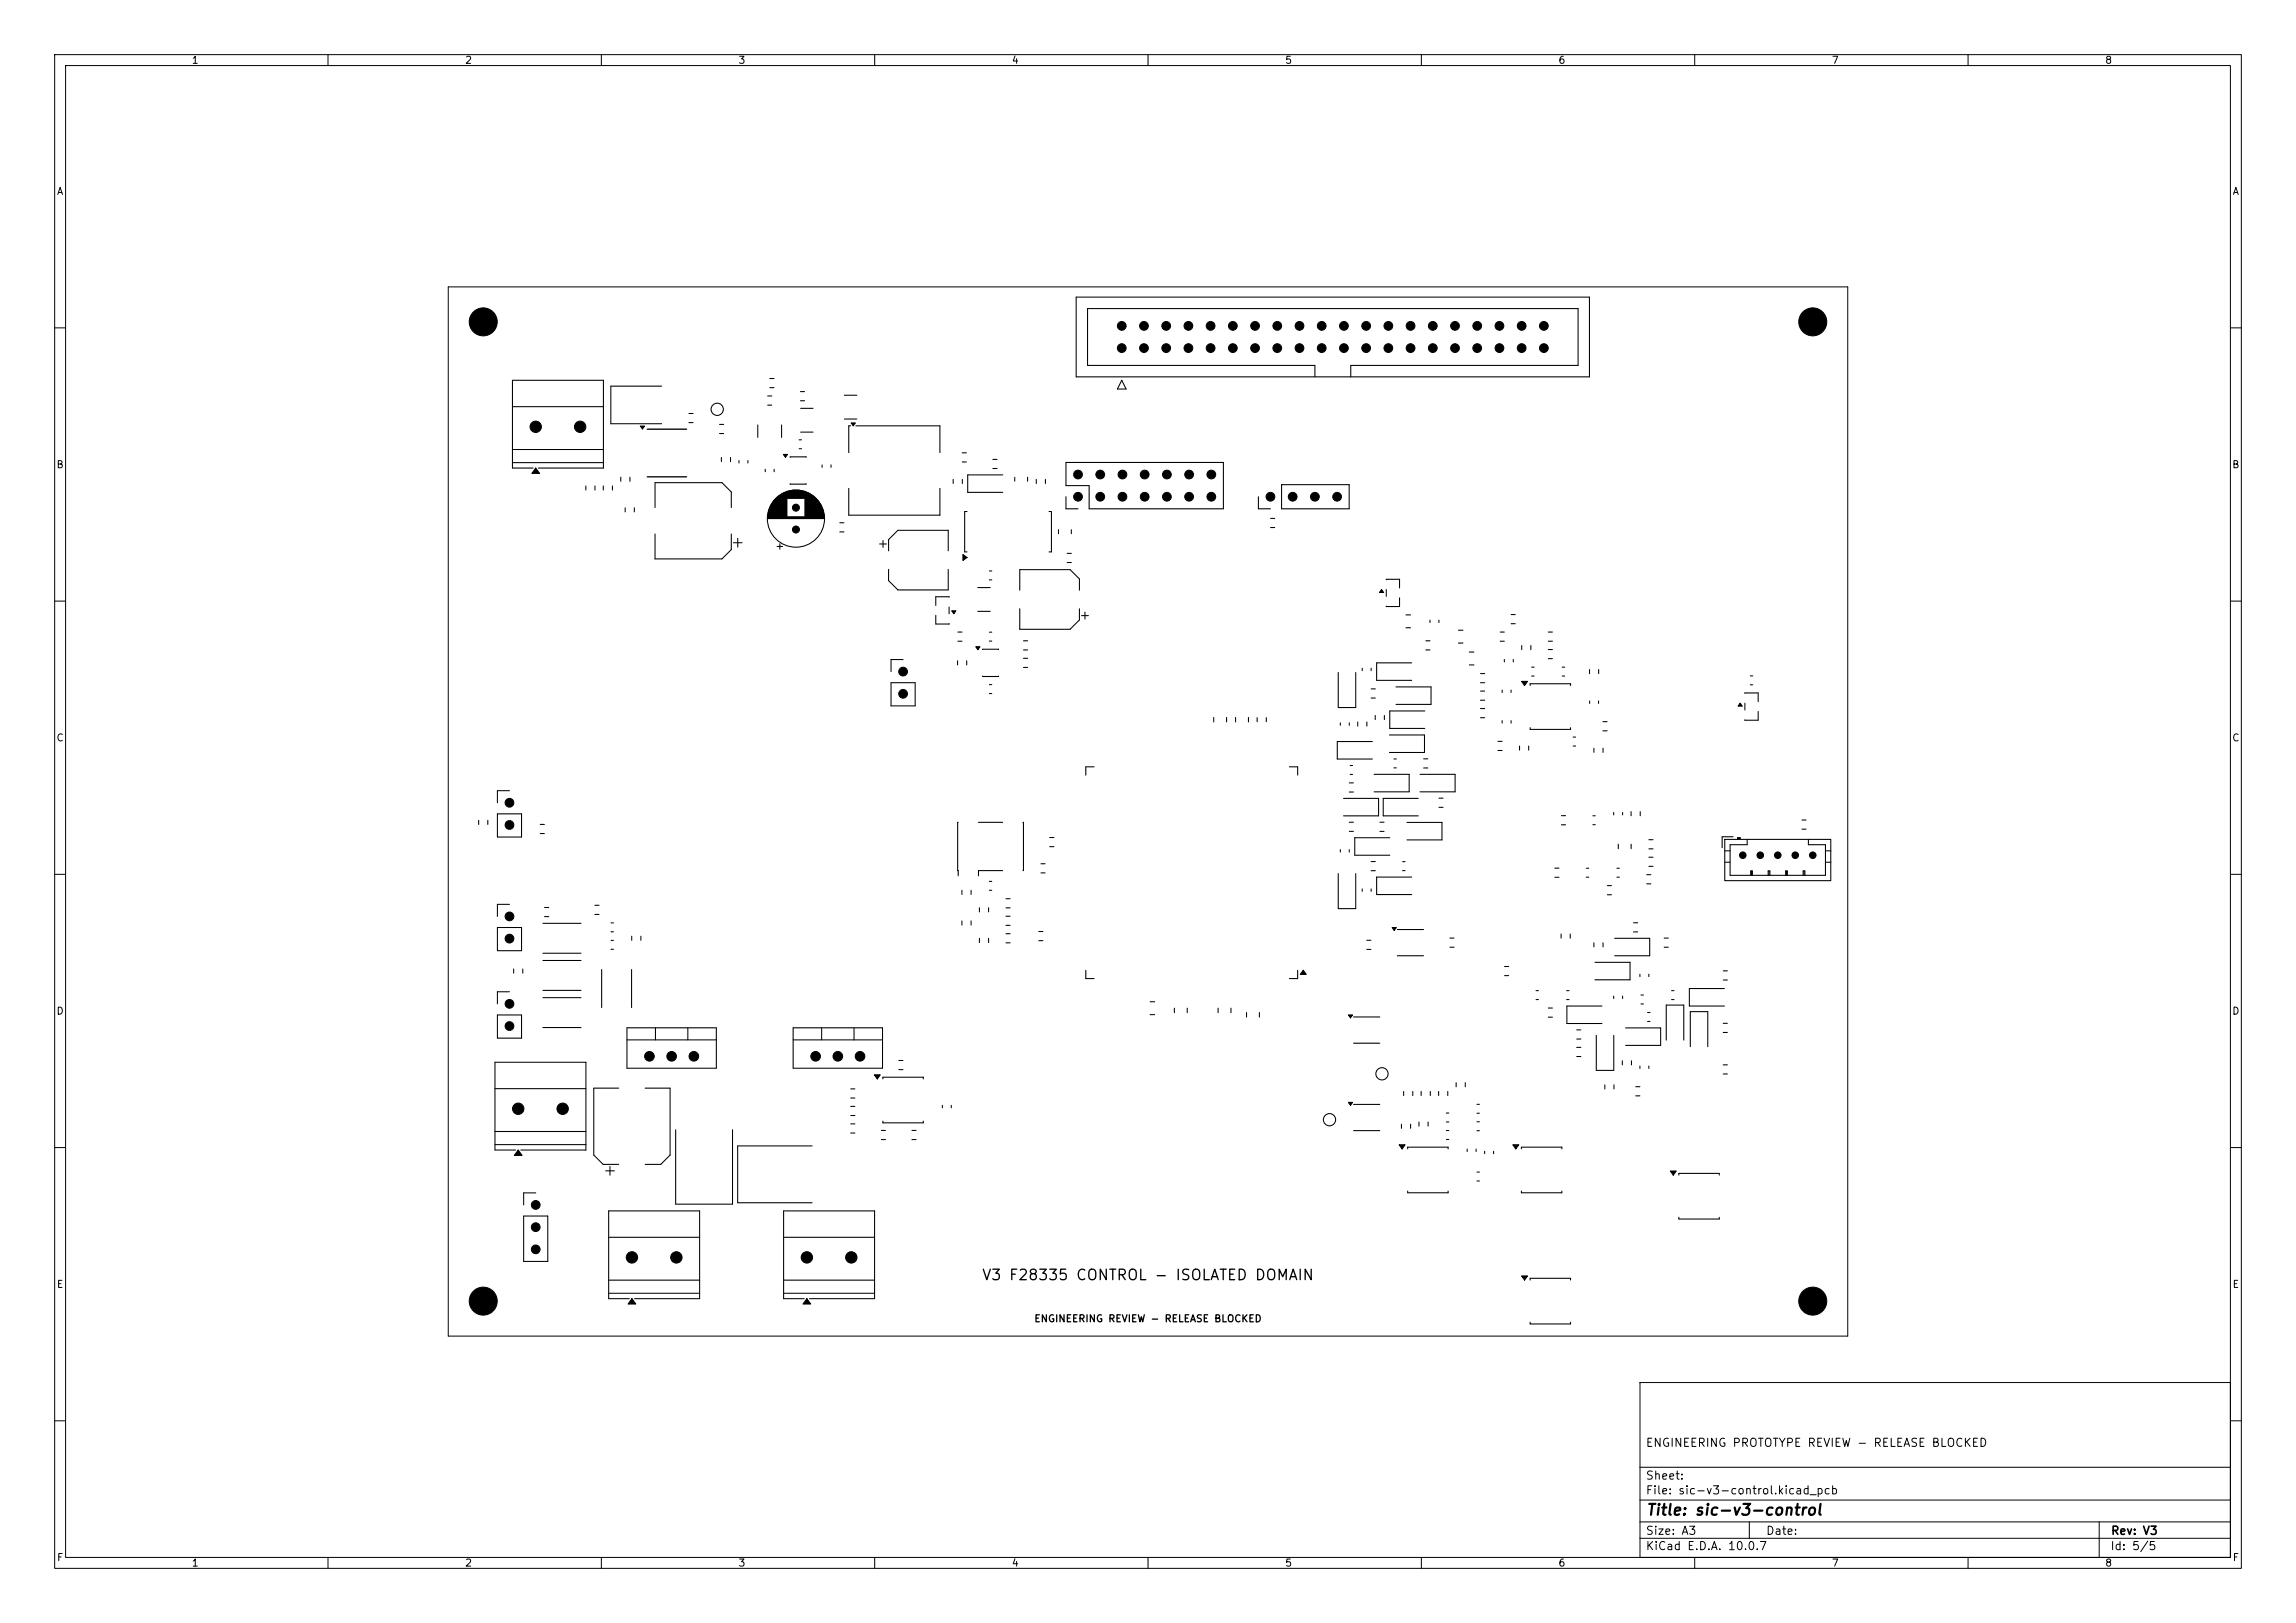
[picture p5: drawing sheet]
<svg xmlns="http://www.w3.org/2000/svg" width="420mm" height="297mm" viewBox="0 0 420 297" stroke-linecap="round" stroke-linejoin="round" font-family="sans-serif">
<defs><g id="words">
<text font-size="2" x="301" y="277.8">Title: sic-v3-control</text>
<text font-size="1.9" x="179.5" y="234.8">V3 F28335 CONTROL - ISOLATED DOMAIN</text>
<g font-size="1.5">
<text x="300.9" y="265.1">ENGINEERING PROTOTYPE REVIEW - RELEASE BLOCKED</text>
<text x="300.9" y="273.8">File: sic-v3-control.kicad_pcb</text>
<text x="300.9" y="271.1">Sheet:</text>
<text x="300.9" y="281.2">Size: A3</text>
<text x="322.9" y="281.2">Date:</text>
<text x="386" y="281.2">Rev: V3</text>
<text x="300.9" y="284">KiCad E.D.A. 10.0.7</text>
<text x="385.9" y="284">Id: 5/5</text>
</g>
<g font-size="1.3">
<text x="35" y="12">1</text>
<text x="85" y="12">2</text>
<text x="135" y="12">3</text>
<text x="185" y="12">4</text>
<text x="235" y="12">5</text>
<text x="285" y="12">6</text>
<text x="335" y="12">7</text>
<text x="385" y="12">8</text>
<text x="10.3" y="36">A</text>
<text x="408.3" y="36">A</text>
<text x="10.2" y="86">B</text>
<text x="408.2" y="86">B</text>
<text x="10.2" y="136">C</text>
<text x="408.2" y="136">C</text>
<text x="10.2" y="186">D</text>
<text x="408.2" y="186">D</text>
<text x="10.3" y="236">E</text>
<text x="408.3" y="236">E</text>
<text x="189.1" y="242.3">ENGINEERING REVIEW - RELEASE BLOCKED</text>
<text x="10.3" y="286">F</text>
<text x="35" y="287">1</text>
<text x="85" y="287">2</text>
<text x="135" y="287">3</text>
<text x="185" y="287">4</text>
<text x="235" y="287">5</text>
<text x="285" y="287">6</text>
<text x="335" y="287">7</text>
<text x="385" y="287">8</text>
<text x="408.3" y="286">F</text>
</g>
</g></defs>
<g fill="none" stroke="#000" stroke-width=".18">
<path d="M10 10h400v277h-400zM12 12h396v273h-396zM60 10v2M110 10v2M160 10v2M210 10v2M260 10v2M310 10v2M360 10v2M82 52.5h256v192h-256zM10 60h2M408 60h2"/>
<path d="M10 110h2M408 110h2M10 160h2M408 160h2M10 210h2M408 210h2M300 253h108v32h-108zM10 260h2M300 278.5h108M300 274.5h108M300 268.5h108M320 278.5v3"/>
<path d="M384 278.5v6.5M408 260h2M60 285v2M110 285v2M160 285v2M210 285v2M260 285v2M300 281.5h108M310 285v2M360 285v2"/>
</g>
<g fill="none" stroke="#000" stroke-width=".19">
<path d="M196.9 54.4h93.8v14.6h-93.8zM93.7 74.4h16.7M117.1 78h.8l-.4 .5zM121 70.7h-9.3v6.8h9.3M126 75.7h.8M126 77.3h.8M131.6 77.7h.8M131.6 79.3h.8M138.6 77.8v2.2M140.4 72.5h.8M140.4 74.1h.8M140.8 69.3h.8"/>
<path d="M140.8 70.9h.8M143 77.8v2.2M146.4 71.7h.8M146.4 73.3h.8M146.5 74.7h2.2M146.5 79.1h2.2M154.5 72.3h2.2M154.5 76.7h2.2M155.6 77.9h-.3v4.9M155.7 77.4h.8l-.4 .5zM156.5 77.9h15.4v4.9M205.2 69.6l.8 1.6h-1.6z"/>
<path d="M240.5 69v-2.1h-41.6v-10.4h89.8v10.4h-41.6v2.1M93.7 84.7h16.7M93.7 82.3h16.7M97.5 85.7h-3.8v-16.1h16.7v16.1h-11.9M98 85.7l.7 .9h-1.4zM107.2 88.9v.8M108.8 88.9v.8M110.4 88.9v.8M112 88.9v.8M113.6 87.3v.8M114.4 92.9v.8M115.2 87.3v.8"/>
<path d="M116 92.9v.8M119.8 92.9v-4.6h12.3l1.7 1.7v2.9M119.8 97.7v4.6h12.3l1.7-1.7v-2.9M132 83.7v.8M133.6 83.7v.8M134.2 99.3h1.6M135 98.5v1.6M135.2 84.3v.4M136.8 84.3v.4M140 85.9v.4M140.4 94.8h10.4M140.4 94.9h10.4"/>
<path d="M140.4 94.7h10.4M140.4 94.6h10.4M140.4 94.5h3.5M140.5 94.4h3.4M140.5 94.3h3.4M140.5 94.2h3.4M140.5 94.1h3.4M140.5 94h3.4M140.5 93.9h3.4M140.5 93.8h3.4M140.6 93.7h3.3M140.6 93.6h3.3"/>
<path d="M140.6 93.5h3.3M140.6 93.4h3.3M140.7 93.4h3.2M140.7 93.3h3.2M140.7 93.2h3.2M140.7 93.1h3.2M140.8 93h3.1M140.8 92.9h3.1M140.9 92.8h3M140.9 92.7h3M141 92.6h2.9M141 92.5h2.9"/>
<path d="M141.1 92.4h2.8M141.1 92.3h2.8M141.2 92.2h2.7M141.2 92.1h2.7M141.3 92h2.6M141.4 91.9h2.5M141.4 91.8h2.5M141.5 91.8h2.4M141.5 91.7h2.4M141.6 91.6h2.3M141.6 85.9v.4M141.7 91.5h2.2"/>
<path d="M141.7 91.4h2.2M141.8 91.4h2.1M141.8 91.3h2.1M141.9 91.3h2M142 91.2h7.2M142 91.1h7.2M142.1 91.1h7M142.1 100h1.1M142.2 91h6.8M142.2 90.9h6.7M142.3 90.9h6.6M142.4 90.8h6.4"/>
<path d="M142.5 90.7h6.2M142.6 90.7h6M142.7 99.5v1M142.7 90.6h5.8M142.8 90.5h5.6M142.9 90.5h5.4M143 90.4h5.2M143.1 90.4h5M143.2 90.3h4.8M143.3 83.2h.8l-.4 .5zM143.3 90.2h4.6M143.4 90.2h4.4"/>
<path d="M143.6 90.1h4M143.7 90h3.8M143.9 90h3.4M144.1 89.9h3M144.3 89.8h2.6M144.5 83.7h3M144.5 88.5h3M144.6 89.8h2M145 89.7h1.2M146.2 80.5h.4M146.2 82.1h.4M147.3 93.1h3.1"/>
<path d="M147.3 94.5h3.4M147.3 94.4h3.4M147.3 94.3h3.4M147.3 94.2h3.4M147.3 94.1h3.4M147.3 94h3.4M147.3 93.9h3.4M147.3 93.8h3.3M147.3 93.7h3.3M147.3 93.6h3.3M147.3 93.5h3.3M147.3 93.4h3.3"/>
<path d="M147.3 93.4h3.2M147.3 93.3h3.2M147.3 93.2h3.2M147.3 93h3.1M147.3 92.9h3.1M147.3 92.9h3M147.3 92.8h3M147.3 92.7h3M147.3 92.6h2.9M147.3 92.5h2.9M147.3 92.4h2.8M147.3 92.3h2.8"/>
<path d="M147.3 92.2h2.7M147.3 92.1h2.7M147.3 92.1h2.6M147.3 92h2.6M147.3 91.9h2.5M147.3 91.8h2.5M147.3 91.8h2.4M147.3 91.7h2.4M147.3 91.6h2.3M147.3 91.5h2.2M147.3 91.4h2.2M147.3 91.4h2.1"/>
<path d="M147.3 91.3h2M150.4 85.1v.4M152 85.1v.4M153.6 95.7h.8M153.6 97.3h.8M155.3 89.4v4.9h16.6v-4.9M160.9 99.5h1.3M161.5 98.9v1.3M174.4 87.7v.8M176 82.9h.8M176 84.5h.8M176 87.7v.8"/>
<path d="M176.9 93.6h-.4v7.4h.4M181.6 84.1h.8M181.6 85.7h.8M183.4 86.9h-6.4v3.2h6.4M185.6 87.3v.8M188 87.3v.8M189.6 87.7v.8M191.2 87.7v.8M191.9 93.6h.4v7.4h-.4M193.6 96.9v.8M195 84.6h28.8v8.5h-24.6v-4.2h-4.2zM195 90.9v2.2h2.2"/>
<path d="M196 96.9v.8M230.2 90.9v2.2h2.2M232.4 94.9h.8M232.4 96.5h.8M234.4 88.7h12.4v4.4h-12.4zM162.5 100.8v-2.1l1.7-1.7h9.3v3.8M162.5 104.2v2.1l1.7 1.7h9.3v-3.8M171.2 112.6v1.6l2.4-.1M173.6 109.3l-2.4-.1v1.6M173.6 111.1v1.2M174.1 111.8h.8l-.4 .5zM175.2 115.7h.8"/>
<path d="M175.2 117.3h.8M176.1 101.5l.8 .5-.8 .6zM178.5 118.4h.8l-.4 .5zM178.9 107.5h2.2M178.9 111.9h2.2M179.7 118.9h3M181 104.5h.4M181 106.1h.4M181 115.7h.4M181 117.3h.4M186.5 108v-3.8h9.2l1.8 1.7v2.1M186.5 111.4v3.8h9.2l1.8-1.7v-2.1"/>
<path d="M187.2 117.3h.8M187.2 118.9h.8M195.2 101.3h.8M195.2 102.9h.8M197.8 112.7h1.3M198.5 112v1.3M252.7 107.9l.4 .5h-.8zM253.6 106.1l2.4-.1v1.6M253.6 107.9v1.2M256 109.4v1.6l-2.4-.1M257.2 112.5h.8M257.2 114.9h.8"/>
<path d="M260.8 117.3h.8M260.8 118.9h.8M261.6 113.5v.4M263.2 113.5v.4M266.8 115.3h.8M266.8 117.7h.8M268.8 119.3h.8M274.4 115.7h.8M274.4 117.3h.8M276.4 112.5h.8M276.4 114.1h.8M278.4 118.1v.8"/>
<path d="M280 118.1v.8M283.2 115.7h.8M283.2 117.3h.8M283.2 118.9h.8M163 124.9h4.4v4.3h-4.4zM165.2 120.7h-2.2v2.2M175.2 120.9v.8M176.8 120.9v.8M179.7 123.7h3M181 125.3h.4M181 126.9h.4M187.2 120.5h.8"/>
<path d="M187.2 122.1h.8M222 131.3v.8M224.4 131.3v.8M226 131.3v.8M228.4 131.3v.8M230 131.3v.8M231.6 131.3v.8M244.8 123.1v6.4h3.2v-6.4M245.2 132.3v.4M246.8 132.3v.4M248.4 132.1v.8M249.2 122.3v.4"/>
<path d="M250 132.1v.8M250.8 122.3v.4M250.8 126.1h.8M250.8 127.7h.8M251 135.7h-6.4v3.2h6.4M251.6 130.9v.8M253.2 130.9v.8M254.2 134.5h6.4v3.2h-6.4M255 138.9h.4M255.4 125.7h6.4v3.2h-6.4M258.2 121.3h-6.4v3.2h6.4M260.4 138.9h.8"/>
<path d="M260.6 130.1h-6.4v3.2h6.4M268.8 121.7h.8M270.8 129.7h.8M270.8 131.3h.8M270.8 124.9h.8M270.8 123.3h.8M270.8 126.5h.8M270.8 128.1h.8M274 135.7h.8M274 137.3h.8M274.8 126.3v.4M274.8 131.9v.4"/>
<path d="M275.2 120.7v.4M276.4 126.3v.4M276.4 131.9v.4M276.8 120.7v.4M278 136.5v.8M278.3 124.7h1.1l-.5 .7zM279.6 136.5v.8M279.9 125.4v-.3h7.4v.3M279.9 133.2v.3h7.4v-.3M280.2 123.7h.4M280.2 122.1h.4M283.2 120.5h.8"/>
<path d="M285.8 123.7h.4M285.8 122.1h.4M287.8 134.9h.4M287.8 136.5h.4M290.8 122.5v.8M290.8 128.3v.4M291.6 136.9v.8M292.4 128.3v.4M292.4 122.5v.8M293.2 132.1h.8M293.2 133.7h.8M293.2 136.9v.8"/>
<path d="M318.3 128.7l.4 .5h-.8zM319.2 126.9l2.4-.1v1.6M319.2 128.7v1.2M320.2 123.7h.4M320.2 125.3h.4M321.6 130.2v1.6l-2.4-.1M87.6 150.1v.8M89.2 150.1v.8M91 148.9h4.4v4.3h-4.4zM93.2 144.7h-2.2v2.2M98.8 150.9h.8M98.8 152.5h.8"/>
<path d="M175.3 150.5h-.1l.1 9.8M179 150.5h4.4M183.4 159.3h-4.4v1M187.1 150.5h.1v8.8h-.1M190.4 158.1h.8M190.4 159.7h.8M192 153.3h.8M192 154.9h.8M200.1 140.3h-1.5v1.5M235.9 140.3h1.5v1.5M244.8 159.9v6.4h3.2v-6.4M245.2 155.5v.4"/>
<path d="M245.8 146.1h6.4v3.2h-6.4M246.8 155.5v.4M246.8 150.5h.8M246.8 152.1h.8M246.8 143.3h.8M246.8 144.9h.8M247 140.1h.4M247 141.7h.4M250.8 159.3h.8M250.8 157.7h.8M251.4 141.7h6.4v3.2h-6.4M252.4 150.5h.8"/>
<path d="M252.4 152.1h.8M254.2 153.3h-6.4v3.2h6.4M255 140.5h.4M256.6 159.3h.4M256.6 157.7h.4M257.4 150.5h6.4v3.2h-6.4M259.4 146.1h-6.4v3.2h6.4M259.8 141.7h6.4v3.2h-6.4M260.4 140.5h.8M263.2 146.1h.8M263.2 147.7h.8M284.4 158.9h.8"/>
<path d="M285.6 149.3h.8M285.6 150.9h.8M290.2 158.9h.4M291.4 149.3h.4M291.4 150.9h.4M295.2 148.7v.4M295.8 158.9h.4M296 154.5v.8M296.8 148.7v.4M298.4 148.5v.8M298.4 154.5v.8M300 148.5v.8"/>
<path d="M301.6 153.7h.8M301.6 155.3h.8M301.6 156.9h.8M301.6 158.5h.8M315.5 153.6h19.4v7.6h-19.4zM315.5 155.7h1M315.5 157.8h1M317 153.1h-2v2M317.8 153.6v-.3h.5v.3M317.8 153.4h.5M319.6 153.6v1h-3.1v5.6h17.4v-5.6h-3.1v-1M320.4 159.4v.8"/>
<path d="M323.6 159.4v.8M326.8 159.4v.8M329.6 150.1h.8M329.6 151.7h.8M330 159.4v.8M333.9 155.7h1M333.9 157.8h1M91 169.7h4.4v4.3h-4.4zM93.2 165.5h-2.2v2.2M94 177.3v.8M95.6 177.3v.8M99.3 169h7"/>
<path d="M99.3 174.4h7M99.3 175.8h7M99.6 166.1h.8M99.6 167.7h.8M108.8 165.7h.8M108.8 167.3h.8M110.1 177.4v7M111.8 168.9h.4M111.8 170.5h.4M111.8 172.1h.4M111.8 173.7h.4M115.5 177.4v7"/>
<path d="M115.6 171.3v.8M117.2 171.3v.8M176 162.9v.8M176 168.5v.8M177.6 162.9v.8M177.6 168.5v.8M179.2 166.1v.8M179.2 171.7v.8M180.8 166.1v.8M180.8 171.7v.8M181 161.3h.4M181 162.9h.4"/>
<path d="M184 170.9h.8M184 172.5h.8M184 164.5h.8M184 166.1h.8M184 167.7h.8M184 169.3h.8M190 170.5h.8M190 172.1h.8M198.6 177.6v1.5h1.5M237.4 177.6v1.5h-1.5M238.4 177.6l.5 .7h-1zM249.2 162.7v.4"/>
<path d="M250 172.1h.8M250 173.7h.8M250.8 162.7v.4M254.7 169.7h.7l-.4 .6zM255.6 174.9h4.8M255.6 170.1h4.8M258.2 160.5h-6.4v3.2h6.4M265.2 171.7h.8M265.2 173.3h.8M275.2 176.9h.8M275.2 178.5h.8M284.4 160.5h.8"/>
<path d="M285.6 170.9v.8M287.2 170.9v.8M290.2 160.5h.4M291.6 172.5v.8M291.8 176.1h6.4v3.2h-6.4M293.2 172.5v.8M294 162.1h.8M294 163.7h.8M295.4 171.7h6.4v3.2h-6.4M295.8 160.5h.4M298.8 168.9h.8M298.8 170.5h.8"/>
<path d="M300 178.3v.4M301.2 160.1h.8M301.2 161.7h.8M301.6 178.3v.4M304.4 171.7h.8M304.4 173.3h.8M315.2 177.7h.8M315.2 179.3h.8M320.2 160.2v-.8h.4v.8M323.4 160.2v-.8h.4v.8M326.6 160.2v-.8h.4v.8M329.8 160.2v-.8h.4v.8"/>
<path d="M90.5 199.2h16.7M91 185.7h4.4v4.3h-4.4zM93.2 181.5h-2.2v2.2M99.3 182.6h7M99.3 188h7M99.3 181.2h7M113.2 199.1h-4.6v12.3l1.7 1.7h2.9M114.7 188.1h16.3v7.4h-16.3zM114.7 190.3h16.3M118 199.1h4.6v12.3l-1.7 1.7h-2.9M119.9 188.1v2.2M125.8 188.1v2.2"/>
<path d="M145.1 188.1h16.3v7.4h-16.3zM145.1 190.3h16.3M150.3 188.1v2.2M155.6 199.3h.8M156.2 188.1v2.2M159.9 196.7h1.1l-.5 .7zM161.5 197.4v-.3h7.4v.3M164.4 194.1h.8M164.4 195.7h.8M210.4 183.3h.8M210.4 185.7h.8M214.8 184.5v.8"/>
<path d="M217.2 184.5v.8M222.8 184.5v.8M225.2 184.5v.8M228 185.3v.8M230.4 185.3v.8M246.7 185.7h.7l-.4 .6zM247.6 186.1h4.8M247.6 190.9h4.8M256.8 199.7v.8M258.4 199.7v.8M260 199.7v.8M261.6 199.7v.8"/>
<path d="M263.2 199.7v.8M264.8 199.7v.8M266.4 198.1v.8M268 198.1v.8M281 181.3h.4M281 182.9h.4M283.2 186.1h.8M283.2 184.5h.8M286.6 181.3h.4M286.6 182.9h.4M288.4 188.5h.8M288.4 190.1h.8"/>
<path d="M288.4 191.7h.8M288.4 193.3h.8M292 189.5v6.4h3.2v-6.4M293 184.1h-6.4v3.2h6.4M293.6 198.5v.8M295.2 182.3v.4M295.2 198.5v.8M296.8 194.1v.8M296.8 182.3v.4M297.4 188.1h6.4v3.2h-6.4M298.4 194.1v.8M299.2 198.9h.8"/>
<path d="M300 195.1v.4M300.2 182.1h.4M300.2 183.7h.4M301.4 185.3h.4M301.4 186.9h.4M301.6 195.1v.4M304.8 190.3v-6.4h3.2v6.4M305.8 181.3h.4M305.8 182.9h.4M309.2 191.5v-6.4h3.2v6.4M315.2 194.9h.8M315.2 196.5h.8"/>
<path d="M315.2 187.3h.8M315.2 188.9h.8M315.4 180.9h-6.4v3.2h6.4M90.5 207.1h16.7M90.5 209.5h16.7M94.3 210.5h-3.8v-16.1h16.7v16.1h-11.9M94.8 210.5l.7 .9h-1.4zM98 218.3h-2.2v2.2M110.8 214.3h1.6M111.6 213.5v1.6M123.6 206.7v13.7h10.4v-13.7M148.6 209.7h-13.7v10.4h13.7"/>
<path d="M155.6 202.5h.8M155.6 204.1h.8M155.6 205.7h.8M155.6 207.3h.8M155.6 200.9h.8M161.2 206.9h.8M161.2 208.5h.8M161.5 205.2v.3h7.4v-.3M166.8 206.9h.8M166.8 208.5h.8M172.4 202.3v.4M174 202.3v.4"/>
<path d="M246.7 201.7h.7l-.4 .6zM247.6 206.9h4.8M247.6 202.1h4.8M255.9 209.5h1.1l-.5 .7zM256.4 205.7v.8M257.5 210.2v-.3h7.4v.3M257.5 218v.3h7.4v-.3M258 205.7v.8M259.6 205.3v.8M261.2 205.3v.8M264.6 206.9h.4M264.6 208.5h.4"/>
<path d="M264.6 203.7h.4M264.6 205.3h.4M268.4 210.3v.4M270 210.3v.4M270.2 214.5h.4M270.2 216.1h.4M270.2 205.3h.4M270.2 206.9h.4M270.2 202.1h.4M270.2 203.7h.4M271.6 210.7v.4M273.2 210.7v.4"/>
<path d="M276.7 209.5h1.1l-.5 .7zM278.3 210.2v-.3h7.4v.3M278.3 218v.3h7.4v-.3M299.2 200.5h.8M305.5 214.3h1.1l-.5 .7zM307.1 215v-.3h7.4v.3M95.8 222.5h4.4v8.3h-4.4zM111.3 226.4h16.7M111.3 234.3h16.7M111.3 236.7h16.7M115.1 237.7h-3.8v-16.1h16.7v16.1h-11.9M115.6 237.7l.7 .9h-1.4z"/>
<path d="M143.3 226.4h16.7M143.3 234.3h16.7M143.3 236.7h16.7M147.1 237.7h-3.8v-16.1h16.7v16.1h-11.9M147.6 237.7l.7 .9h-1.4zM278.3 233.5h1.1l-.5 .7zM279.9 234.2v-.3h7.4v.3M307.1 222.8v.3h7.4v-.3M279.9 242v.3h7.4v-.3"/>
<circle cx="131.2" cy="74.9" r="1.12"/>
<circle cx="145.6" cy="94.9" r="5.2"/>
<circle cx="252.8" cy="196.5" r="1.12"/>
<circle cx="243.2" cy="204.9" r="1.12"/>
</g>
<g fill="#000">
<path d="M117.1 78h.8l-.4 .5zM155.7 77.4h.8l-.4 .5zM98 85.7l.7 .9h-1.4zM143.3 83.2h.8l-.4 .5zM174.1 111.8h.8l-.4 .5zM176.1 101.5l.8 .5-.8 .6zM178.5 118.4h.8l-.4 .5zM252.7 107.9l.4 .5h-.8zM278.3 124.7h1.1l-.5 .7zM318.3 128.7l.4 .5h-.8zM238.4 177.6l.5 .7h-1zM254.7 169.7h.7l-.4 .6z"/>
<path d="M159.9 196.7h1.1l-.5 .7zM246.7 185.7h.7l-.4 .6zM94.8 210.5l.7 .9h-1.4zM246.7 201.7h.7l-.4 .6zM255.9 209.5h1.1l-.5 .7zM276.7 209.5h1.1l-.5 .7zM305.5 214.3h1.1l-.5 .7zM115.6 237.7l.7 .9h-1.4zM147.6 237.7l.7 .9h-1.4zM278.3 233.5h1.1l-.5 .7z"/>
</g>
<path d="M118.4 78.5h7.2M118.4 87.3h7.2" fill="none" stroke="#000" stroke-width=".24"/>
<g fill="#000" stroke="#000" stroke-width=".18">
<circle cx="88.4" cy="58.9" r="2.56"/>
<circle cx="205.2" cy="59.6" r=".8"/>
<circle cx="209.3" cy="59.6" r=".8"/>
<circle cx="213.3" cy="59.6" r=".8"/>
<circle cx="217.4" cy="59.6" r=".8"/>
<circle cx="221.5" cy="59.6" r=".8"/>
<circle cx="225.5" cy="59.6" r=".8"/>
<circle cx="229.6" cy="59.6" r=".8"/>
<circle cx="233.6" cy="59.6" r=".8"/>
<circle cx="237.7" cy="59.6" r=".8"/>
<circle cx="241.8" cy="59.6" r=".8"/>
<circle cx="245.8" cy="59.6" r=".8"/>
<circle cx="249.9" cy="59.6" r=".8"/>
<circle cx="254" cy="59.6" r=".8"/>
<circle cx="258" cy="59.6" r=".8"/>
<circle cx="262.1" cy="59.6" r=".8"/>
<circle cx="266.2" cy="59.6" r=".8"/>
<circle cx="270.2" cy="59.6" r=".8"/>
<circle cx="274.3" cy="59.6" r=".8"/>
<circle cx="278.3" cy="59.6" r=".8"/>
<circle cx="282.4" cy="59.6" r=".8"/>
<circle cx="331.6" cy="58.9" r="2.56"/>
<circle cx="98" cy="78.1" r="1.04"/>
<circle cx="106.1" cy="78.1" r="1.04"/>
<circle cx="205.2" cy="63.7" r=".8"/>
<circle cx="209.3" cy="63.7" r=".8"/>
<circle cx="213.3" cy="63.7" r=".8"/>
<circle cx="217.4" cy="63.7" r=".8"/>
<circle cx="221.5" cy="63.7" r=".8"/>
<circle cx="225.5" cy="63.7" r=".8"/>
<circle cx="229.6" cy="63.7" r=".8"/>
<circle cx="233.6" cy="63.7" r=".8"/>
<circle cx="237.7" cy="63.7" r=".8"/>
<circle cx="241.8" cy="63.7" r=".8"/>
<circle cx="245.8" cy="63.7" r=".8"/>
<circle cx="249.9" cy="63.7" r=".8"/>
<circle cx="254" cy="63.7" r=".8"/>
<circle cx="258" cy="63.7" r=".8"/>
<circle cx="262.1" cy="63.7" r=".8"/>
<circle cx="266.2" cy="63.7" r=".8"/>
<circle cx="270.2" cy="63.7" r=".8"/>
<circle cx="274.3" cy="63.7" r=".8"/>
<circle cx="278.3" cy="63.7" r=".8"/>
<circle cx="282.4" cy="63.7" r=".8"/>
<circle cx="145.6" cy="96.9" r=".64"/>
<circle cx="145.6" cy="92.9" r=".64"/>
<circle cx="197.2" cy="90.9" r=".8"/>
<circle cx="197.2" cy="86.8" r=".8"/>
<circle cx="201.3" cy="86.8" r=".8"/>
<circle cx="201.3" cy="90.9" r=".8"/>
<circle cx="205.3" cy="90.9" r=".8"/>
<circle cx="205.3" cy="86.8" r=".8"/>
<circle cx="209.4" cy="90.9" r=".8"/>
<circle cx="209.4" cy="86.8" r=".8"/>
<circle cx="213.5" cy="86.8" r=".8"/>
<circle cx="213.5" cy="90.9" r=".8"/>
<circle cx="217.5" cy="86.8" r=".8"/>
<circle cx="217.5" cy="90.9" r=".8"/>
<circle cx="221.6" cy="90.9" r=".8"/>
<circle cx="221.6" cy="86.8" r=".8"/>
<circle cx="232.4" cy="90.9" r=".8"/>
<circle cx="236.5" cy="90.9" r=".8"/>
<circle cx="240.5" cy="90.9" r=".8"/>
<circle cx="244.6" cy="90.9" r=".8"/>
<circle cx="165.2" cy="122.9" r=".8"/>
<circle cx="165.2" cy="127" r=".8"/>
<circle cx="93.2" cy="146.9" r=".8"/>
<circle cx="93.2" cy="151" r=".8"/>
<circle cx="318.8" cy="156.5" r=".6"/>
<circle cx="322" cy="156.5" r=".6"/>
<circle cx="325.2" cy="156.5" r=".6"/>
<circle cx="328.4" cy="156.5" r=".6"/>
<circle cx="331.6" cy="156.5" r=".6"/>
<circle cx="93.2" cy="171.8" r=".8"/>
<circle cx="93.2" cy="167.7" r=".8"/>
<circle cx="93.2" cy="183.7" r=".8"/>
<circle cx="93.2" cy="187.8" r=".8"/>
<circle cx="118.8" cy="193.3" r=".88"/>
<circle cx="122.9" cy="193.3" r=".88"/>
<circle cx="126.9" cy="193.3" r=".88"/>
<circle cx="149.2" cy="193.3" r=".88"/>
<circle cx="153.3" cy="193.3" r=".88"/>
<circle cx="157.3" cy="193.3" r=".88"/>
<circle cx="94.8" cy="202.9" r="1.04"/>
<circle cx="102.9" cy="202.9" r="1.04"/>
<circle cx="88.4" cy="238.1" r="2.56"/>
<circle cx="98" cy="224.6" r=".8"/>
<circle cx="98" cy="228.6" r=".8"/>
<circle cx="98" cy="220.5" r=".8"/>
<circle cx="115.6" cy="230.1" r="1.04"/>
<circle cx="123.7" cy="230.1" r="1.04"/>
<circle cx="147.6" cy="230.1" r="1.04"/>
<circle cx="155.7" cy="230.1" r="1.04"/>
<circle cx="331.6" cy="238.1" r="2.56"/>
</g>
<use href="#words"/>
</svg>
